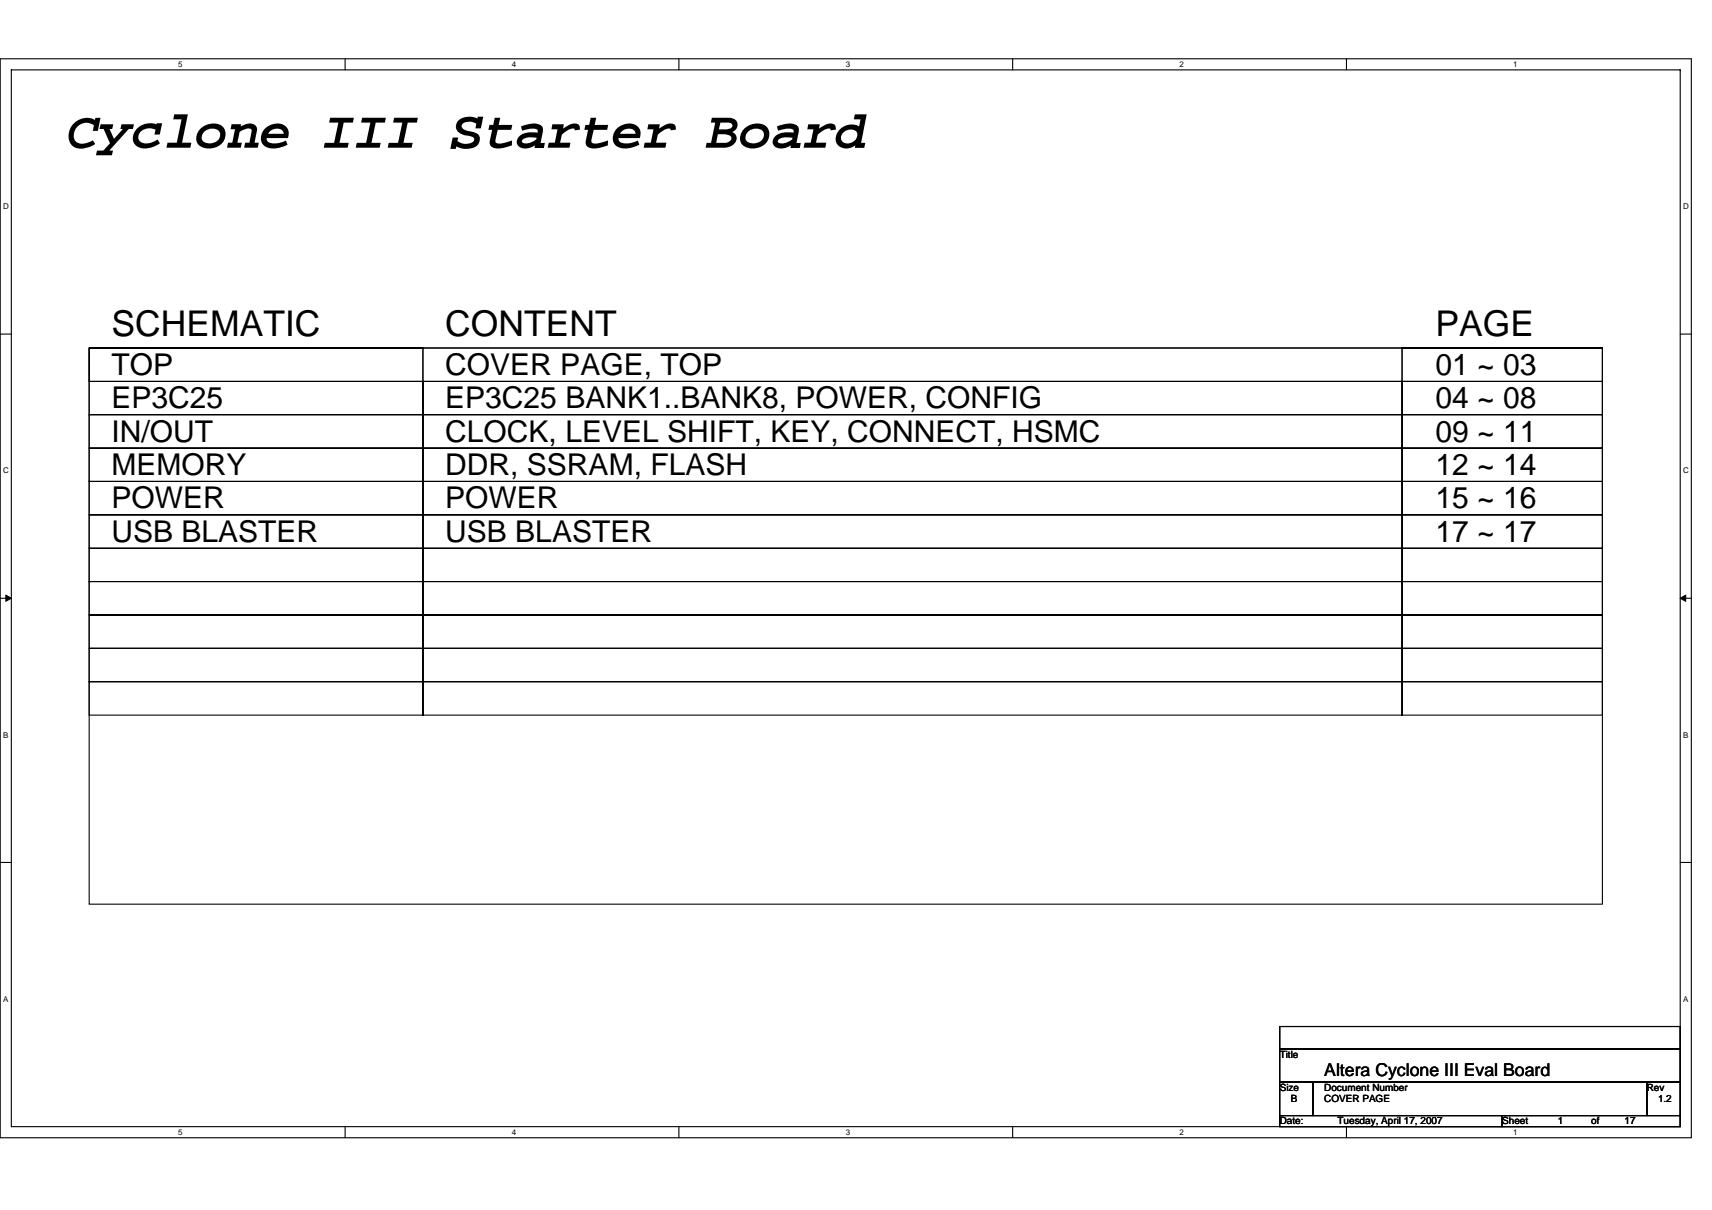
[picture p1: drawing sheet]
<svg xmlns="http://www.w3.org/2000/svg" width="297mm" height="210mm" viewBox="0 0 297 210" stroke-linecap="round" stroke-linejoin="round" font-family="sans-serif">
<defs><g id="words">
<text font-size="9.2" x="11.6" y="25.6">Cyclone III Starter Board</text>
<g font-size="6.2">
<text x="19.3" y="58.2">SCHEMATIC</text>
<text x="77.3" y="58.2">CONTENT</text>
<text x="249.1" y="58.2">PAGE</text>
</g>
<g font-size="5.2">
<text x="19.3" y="65.1">TOP</text>
<text x="77.3" y="65.1">COVER PAGE, TOP</text>
<text x="249.1" y="65.1">01 ~ 03</text>
<text x="19.3" y="70.9">EP3C25</text>
<text x="77.3" y="70.9">EP3C25 BANK1..BANK8, POWER, CONFIG</text>
<text x="249.1" y="70.9">04 ~ 08</text>
<text x="19.3" y="76.6">IN/OUT</text>
<text x="77.3" y="76.6">CLOCK, LEVEL SHIFT, KEY, CONNECT, HSMC</text>
<text x="249.1" y="76.6">09 ~ 11</text>
<text x="19.3" y="82.4">MEMORY</text>
<text x="77.3" y="82.4">DDR, SSRAM, FLASH</text>
<text x="249.1" y="82.4">12 ~ 14</text>
<text x="19.3" y="88.2">POWER</text>
<text x="77.3" y="88.2">POWER</text>
<text x="249.1" y="88.2">15 ~ 16</text>
<text x="19.3" y="94">USB BLASTER</text>
<text x="77.3" y="94">USB BLASTER</text>
<text x="249.1" y="94">17 ~ 17</text>
</g>
<text font-size="3.1" x="229.8" y="186.7">Altera Cyclone III Eval Board</text>
<g font-size="1.7">
<text x="222" y="183.6">Title</text>
<text x="222" y="189.3">Size</text>
<text x="224" y="191.3">B</text>
<text x="229.8" y="189.3">Document Number</text>
<text x="229.8" y="191.3">COVER PAGE</text>
<text x="285.7" y="189.3">Rev</text>
<text x="287.7" y="191.3">1.2</text>
<text x="222" y="195.1">Date:</text>
<text x="232.1" y="195.1">Tuesday, April 17, 2007</text>
<text x="260.6" y="195.1">Sheet</text>
<text x="270.3" y="195.1">1</text>
<text x="276.1" y="195.1">of</text>
<text x="281.9" y="195.1">17</text>
</g>
<g font-size="1.4">
<text x="30.9" y="11.7">5</text>
<text x="88.8" y="11.7">4</text>
<text x="146.7" y="11.7">3</text>
<text x="204.7" y="11.7">2</text>
<text x="262.6" y="11.7">1</text>
<text x=".5" y="36.3">D</text>
<text x="292" y="36.3">D</text>
<text x=".5" y="82.1">C</text>
<text x="292" y="82.1">C</text>
<text x=".5" y="128">B</text>
<text x="292" y="128">B</text>
<text x=".5" y="173.8">A</text>
<text x="292" y="173.8">A</text>
<text x="30.9" y="197">5</text>
<text x="88.8" y="197">4</text>
<text x="146.7" y="197">3</text>
<text x="204.7" y="197">2</text>
<text x="262.6" y="197">1</text>
</g>
</g></defs>
<path d="M0 10.2h293.5v187.2h-293.5zM2 12.1h289.5v183.4h-289.5z" fill="none" stroke="#000" stroke-width=".19"/>
<g fill="#fff">
<path d="M30.9 10.4h.8v1.6h-.8z"/>
<path d="M30.9 195.7h.8v1.6h-.8z"/>
</g>
<path d="M59.9 10.2v1.9M59.9 195.5v1.9" fill="none" stroke="#000" stroke-width=".19"/>
<g fill="#fff">
<path d="M88.8 10.4h.8v1.6h-.8z"/>
<path d="M88.8 195.7h.8v1.6h-.8z"/>
</g>
<path d="M117.8 10.2v1.9M117.8 195.5v1.9" fill="none" stroke="#000" stroke-width=".19"/>
<g fill="#fff">
<path d="M146.7 10.4h.8v1.6h-.8z"/>
<path d="M146.7 195.7h.8v1.6h-.8z"/>
</g>
<path d="M175.7 10.2v1.9M175.7 195.5v1.9" fill="none" stroke="#000" stroke-width=".19"/>
<g fill="#fff">
<path d="M204.7 10.4h.7v1.6h-.7z"/>
<path d="M204.7 195.7h.7v1.6h-.7z"/>
</g>
<path d="M233.6 10.2v1.9M233.6 195.5v1.9" fill="none" stroke="#000" stroke-width=".19"/>
<g fill="#fff">
<path d="M262.6 10.4h.7v1.6h-.7z"/>
<path d="M262.6 195.7h.7v1.6h-.7z"/>
<path d="M.5 35.1h1v1.5h-1z"/>
<path d="M292 35.1h1v1.5h-1z"/>
<path d="M.5 80.9h1v1.5h-1z"/>
<path d="M292 80.9h1v1.5h-1z"/>
</g>
<path d="M0 58h2M291.5 58h2" fill="none" stroke="#000" stroke-width=".19"/>
<g fill="#fff">
<path d="M.5 126.7h.9v1.6h-.9z"/>
<path d="M292 126.7h.9v1.6h-.9z"/>
</g>
<path d="M0 103.8h2M291.5 103.8h2" fill="none" stroke="#000" stroke-width=".19"/>
<path d="M1 103.3l1 .5-1 .6zM291.5 103.8l1-.5v1.1z" fill="#000" stroke="#000" stroke-width=".17"/>
<g fill="#fff">
<path d="M.5 172.6h.9v1.5h-.9z"/>
<path d="M292 172.6h.9v1.5h-.9z"/>
</g>
<g fill="none" stroke="#000" stroke-width=".19">
<path d="M15.5 60.4h57.9v5.8h-57.9zM15.5 66.2h57.9v5.8h-57.9zM15.5 72h57.9v5.8h-57.9zM15.5 77.8h57.9v5.7h-57.9zM15.5 60.4h262.5v96.5h-262.5zM73.4 60.4h169.9v5.8h-169.9zM73.4 66.2h169.9v5.8h-169.9zM73.4 72h169.9v5.8h-169.9zM73.4 77.8h169.9v5.7h-169.9zM243.3 60.4h34.7v5.8h-34.7zM243.3 66.2h34.7v5.8h-34.7zM243.3 72h34.7v5.8h-34.7z"/>
<path d="M243.3 77.8h34.7v5.7h-34.7zM15.5 83.5h57.9v5.8h-57.9zM15.5 89.3h57.9v5.8h-57.9zM15.5 95.1h57.9v5.8h-57.9zM73.4 83.5h169.9v5.8h-169.9zM73.4 89.3h169.9v5.8h-169.9zM73.4 95.1h169.9v5.8h-169.9zM243.3 83.5h34.7v5.8h-34.7zM243.3 89.3h34.7v5.8h-34.7zM243.3 95.1h34.7v5.8h-34.7zM15.5 100.9h57.9v5.8h-57.9zM15.5 106.7h57.9v5.8h-57.9z"/>
<path d="M15.5 112.5h57.9v5.8h-57.9zM15.5 118.3h57.9v5.8h-57.9zM73.4 100.9h169.9v5.8h-169.9zM73.4 106.7h169.9v5.8h-169.9zM73.4 112.5h169.9v5.8h-169.9zM73.4 118.3h169.9v5.8h-169.9zM243.3 100.9h34.7v5.8h-34.7zM243.3 106.7h34.7v5.8h-34.7zM243.3 112.5h34.7v5.8h-34.7zM243.3 118.3h34.7v5.8h-34.7zM0 149.7h2M291.5 149.7h2"/>
<path d="M222 178.1h69.5v3.9h-69.5zM222 182h69.5v5.8h-69.5zM222 187.8h5.8v5.8h-5.8zM222 193.6h38.6v1.9h-38.6zM227.8 187.8h57.9v5.8h-57.9zM260.6 193.6h30.9v1.9h-30.9zM285.7 187.8h5.8v5.8h-5.8z"/>
</g>
<use href="#words"/>
</svg>
